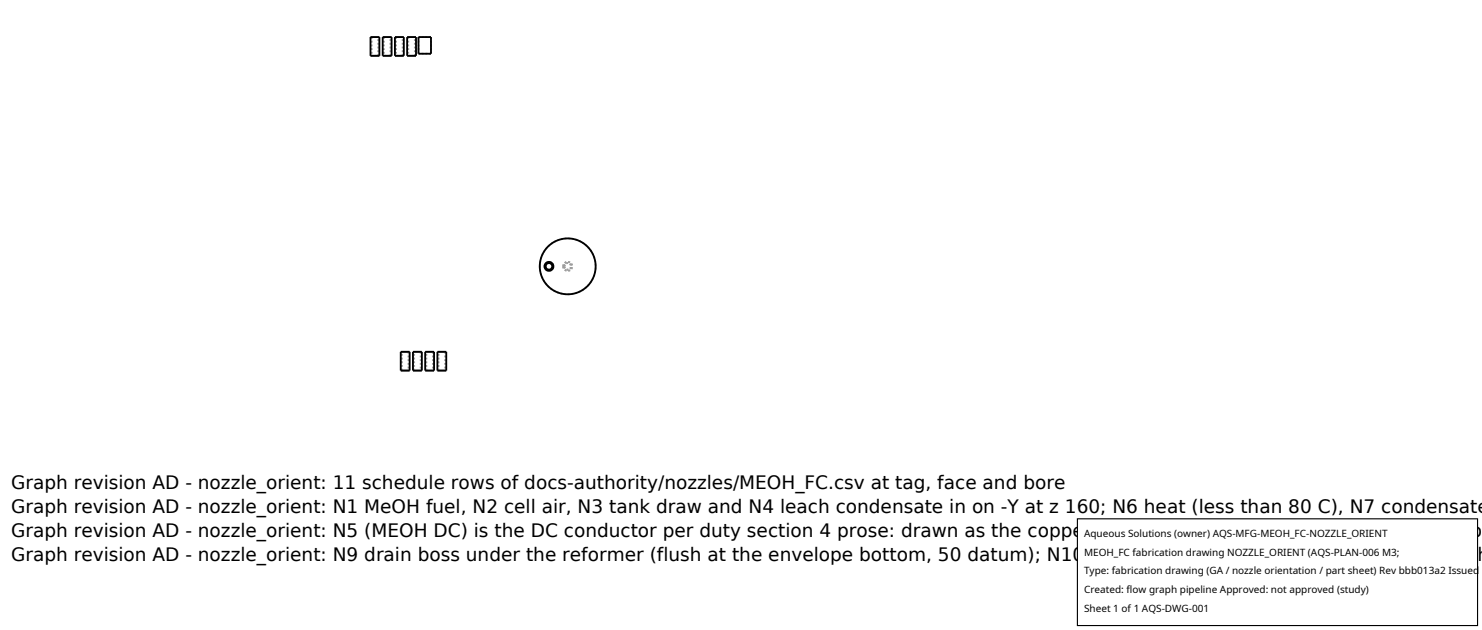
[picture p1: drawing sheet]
<svg xmlns="http://www.w3.org/2000/svg" width="212mm" height="90mm" viewBox="0 0 212 90" stroke-linecap="round" stroke-linejoin="round" font-family="sans-serif">
<defs><g id="words">
<g font-size="2.6">
<text x="1.6" y="69.8">Graph revision AD - nozzle_orient: 11 schedule rows of docs-authority/nozzles/MEOH_FC.csv at tag, face and bore</text>
<text x="1.6" y="73.3">Graph revision AD - nozzle_orient: N1 MeOH fuel, N2 cell air, N3 tank draw and N4 leach condensate in on -Y at z 160; N6 heat (less than 80 C), N7 condensate</text>
<text x="1.6" y="76.7">Graph revision AD - nozzle_orient: N5 (MEOH DC) is the DC conductor per duty section 4 prose: drawn as the copper bus pad at the schedule face/height; a co</text>
<text x="1.6" y="80.2">Graph revision AD - nozzle_orient: N9 drain boss under the reformer (flush at the envelope bottom, 50 datum); N10 vent riser on the reformer head, flush at th</text>
</g>
<g font-size="1.4">
<text x="154.8" y="76.6">Aqueous Solutions (owner) AQS-MFG-MEOH_FC-NOZZLE_ORIENT</text>
<text x="154.8" y="79.3">MEOH_FC fabrication drawing NOZZLE_ORIENT (AQS-PLAN-006 M3;</text>
<text x="154.8" y="82">Type: fabrication drawing (GA / nozzle orientation / part sheet) Rev bbb013a2 Issued</text>
<text x="154.8" y="84.7">Created: flow graph pipeline Approved: not approved (study)</text>
<text x="154.8" y="87.4">Sheet 1 of 1 AQS-DWG-001</text>
</g>
</g></defs>
<g fill="none" stroke="#a0a0a0" stroke-width=".26" stroke-dasharray=".3 .3" stroke-linecap="butt">
<path d="M52.9 5.3h1.3M52.9 8h1.3M53.1 5.3v2.7M53.1 5.3h.9M53.1 8h.9M54 5.3h-.9M54 8h-.9M54 8v-2.7M54.7 5.3h1.2M54.7 8h1.2M54.8 5.3v2.7M54.8 5.3h1"/>
<path d="M54.8 8h1M55.8 5.3h-1M55.8 8h-1M55.8 8v-2.7M56.4 5.3h1.3M56.4 8h1.3M56.6 5.3v2.7M56.6 5.3h.9M56.6 8h.9M57.5 5.3h-.9M57.5 8h-.9M57.5 8v-2.7"/>
<path d="M58.1 5.3h1.3M58.1 8h1.3M58.3 5.3v2.7M58.3 5.3h1M58.3 8h1M59.3 5.3h-1M59.3 8h-1M59.3 8v-2.7M59.8 7.7v-2.4M61.6 7.7v-2.4M61.6 7.7h-1.8M61.6 5.3h-1.8"/>
<path d="M77.1 38l.1-.7 .2-.8 .4-.7 .5-.6 .6-.5 .7-.4 .7-.2 .9-.1 .7 .1 .8 .3 .6 .3 .7 .6 .5 .7 .3 .6 .2 .7 .1 .8-.1 .8-.2 .7-.4 .6-.6 .7-.6 .5-.7 .4-.8 .2h-.7l-.8-.1-.7-.2-.6-.3-.6-.5-.5-.7-.4-.6-.2-.8-.1-.8M77.8 38l.2-.4 .4-.2 .5 .2 .1 .5-.1 .4-.5 .2-.5-.2-.1-.5M77.9 38l.2-.3 .3-.1 .4 .1 .1 .4-.2 .3-.3 .1-.3-.1-.2-.4M80.4 38l.2-.4 .5-.2 .4 .2 .2 .5-.2 .4-.4 .2-.5-.2-.2-.5M80.6 38l.2-.3 .3-.1 .3 .1 .2 .4-.2 .3-.3 .1-.3-.1-.2-.4M57.4 52.9v-2.7M57.4 52.9h.9M57.4 50.2h.9M58.3 52.9h-.9M58.3 50.2h-.9M58.3 50.2v2.7M58.5 52.9h-1.3"/>
<path d="M58.5 50.2h-1.3M59.1 52.9v-2.7M59.1 52.9h1M59.1 50.2h1M60.1 52.9h-1M60.1 50.2h-1M60.1 50.2v2.7M60.3 52.9h-1.3M60.3 50.2h-1.3M60.9 52.9v-2.7M60.9 52.9h.9M60.9 50.2h.9"/>
<path d="M61.8 52.9h-.9M61.8 50.2h-.9M61.8 50.2v2.7M62 52.9h-1.3M62 50.2h-1.3M62.6 52.9v-2.7M62.6 52.9h1M62.6 50.2h1M63.6 52.9h-1M63.6 50.2h-1M63.6 50.2v2.7M63.7 52.9h-1.2"/>
<path d="M63.7 50.2h-1.2"/>
</g>
<g fill="none" stroke="#000" stroke-width=".26">
<path d="M52.9 5.3h1.3v2.7h-1.3zM54.7 5.3h1.2v2.7h-1.2zM56.4 5.3h1.3v2.7h-1.3zM58.1 5.3h1.3v2.7h-1.3zM59.8 5.3h1.8v2.4h-1.8zM57.2 50.2h1.3v2.7h-1.3zM59 50.2h1.3v2.7h-1.3zM60.7 50.2h1.3v2.7h-1.3zM62.5 50.2h1.2v2.7h-1.2z"/>
<circle cx="78.4" cy="38" r=".63"/>
<circle cx="78.4" cy="38" r=".47"/>
<circle cx="81.1" cy="38" r="4"/>
</g>
<path d="M153.9 74.1h57.1v15.2h-57.1z" fill="#fff" stroke="#000" stroke-width=".16"/>
<use href="#words"/>
</svg>
